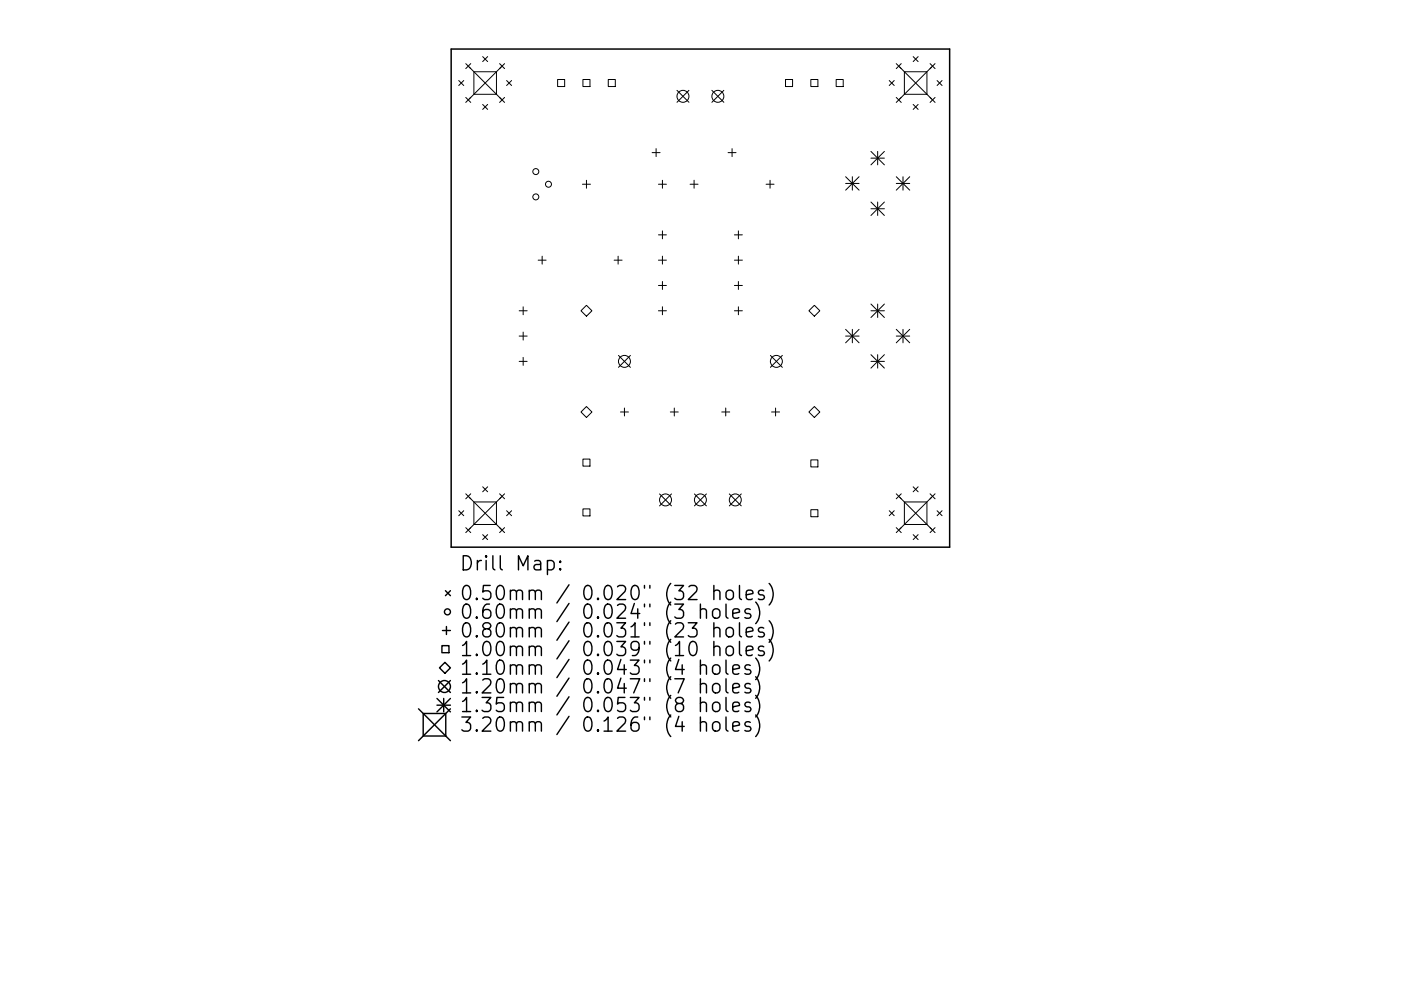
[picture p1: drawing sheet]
<svg xmlns="http://www.w3.org/2000/svg" width="297mm" height="210mm" viewBox="0 0 297 210" stroke-linecap="round" stroke-linejoin="round" font-family="sans-serif">
<path d="M95.7 10.4h105.6v105.7h-105.6z" fill="none" stroke="#000" stroke-width=".32"/>
<g fill="none" stroke="#000" stroke-width=".21">
<path d="M97.3 17.1l1 1M98.3 17.1l-1 1M98.7 13.5l8.3 8.2M99.8 13.5l-1.1 1.1M100.5 15.2h4.8v4.8h-4.8zM102.3 12l1.1 1.1M103.4 12l-1.1 1.1M105.9 13.5l1.1 1.1M107 13.5l-8.3 8.2M107.4 17.1l1.1 1M108.5 17.1l-1.1 1M118.2 16.9h1.5v1.5h-1.5z"/>
<path d="M123.6 16.9h1.5v1.5h-1.5zM129 16.9h1.5v1.5h-1.5zM143.5 19.2l2.6 2.5M146.1 19.2l-2.6 2.5M150.9 19.2l2.6 2.5M153.5 19.2l-2.6 2.5M166.5 16.9h1.5v1.5h-1.5zM171.9 16.9h1.5v1.5h-1.5zM177.3 16.9h1.5v1.5h-1.5zM188.5 17.1l1.1 1M189.6 17.1l-1.1 1M190 13.5l8.3 8.2"/>
<path d="M191.1 13.5l-1.1 1.1M191.7 15.2h4.8v4.8h-4.8zM193.6 12l1.1 1.1M194.7 12l-1.1 1.1M197.2 13.5l1.1 1.1M198.3 13.5l-8.3 8.2M198.7 17.1l1 1M199.7 17.1l-1 1M98.7 20.7l1.1 1M102.3 22.2l1.1 1M103.4 22.2l-1.1 1M107 20.7l-1.1 1"/>
<path d="M123.5 39.1h1.7M124.3 38.2v1.7M138.3 32.4h1.7M139.1 31.5v1.7M139.6 39.1h1.7M140.4 38.2v1.7M146.3 39.1h1.7M147.2 38.2v1.7M154.4 32.4h1.7M155.2 31.5v1.7M162.4 39.1h1.7M163.3 38.2v1.7"/>
<path d="M179.3 37.5l2.8 2.8M179.3 38.9h2.8M180.7 37.5v2.8M182.1 37.5l-2.8 2.8M184.7 32.1l2.8 2.9M184.7 33.6h2.8M186.1 32.1v2.9M187.5 32.1l-2.8 2.9M190 20.7l1.1 1M190 38.9h2.9M190 37.5l2.9 2.8M191.5 37.5v2.8"/>
<path d="M192.9 37.5l-2.9 2.8M193.6 22.2l1.1 1M194.7 22.2l-1.1 1M198.3 20.7l-1.1 1M114.1 55.2h1.7M114.9 54.4v1.6M130.2 55.2h1.7M131.1 54.4v1.6M139.6 55.2h1.7M139.6 49.8h1.7M140.4 49v1.7M140.4 54.4v1.6"/>
<path d="M140.4 59.7v1.7M155.7 55.2h1.7M155.7 49.8h1.7M156.6 49v1.7M156.6 54.4v1.6M156.6 59.7v1.7M184.7 42.9l2.8 2.8M184.7 44.3h2.8M186.1 42.9v2.8M187.5 42.9l-2.8 2.8M110.1 65.9h1.7M110.1 71.3h1.7"/>
<path d="M110.1 76.7h1.7M110.9 65.1v1.7M110.9 70.5v1.6M110.9 75.8v1.7M123.2 65.9l1.1-1.1 1.2 1.1-1.2 1.2zM131.1 75.4l2.6 2.5M133.7 75.4l-2.6 2.5M139.6 65.9h1.7M139.6 60.6h1.7M140.4 65.1v1.7M155.7 65.9h1.7M155.7 60.6h1.7"/>
<path d="M156.6 65.1v1.7M163.3 75.4l2.6 2.5M165.9 75.4l-2.6 2.5M172.7 64.8l1.1 1.1-1.1 1.2-1.2-1.2zM179.3 71.3h2.8M179.3 69.9l2.8 2.8M180.7 69.9v2.8M182.1 69.9l-2.8 2.8M184.7 65.9h2.8M184.7 76.7h2.8M184.7 75.2l2.8 2.9M184.7 64.5l2.8 2.9"/>
<path d="M186.1 64.5v2.9M186.1 75.2v2.9M187.5 64.5l-2.8 2.9M187.5 75.2l-2.8 2.9M190 71.3h2.9M190 69.9l2.9 2.8M191.5 69.9v2.8M192.9 69.9l-2.9 2.8M123.2 87.4l1.1-1.2 1.2 1.2-1.2 1.2zM123.6 97.4h1.5v1.5h-1.5zM131.5 87.4h1.7M132.4 86.6v1.7"/>
<path d="M142.1 87.4h1.7M143 86.6v1.7M153 87.4h1.7M153.9 86.6v1.7M163.6 87.4h1.7M164.4 86.6v1.7M171.9 97.6h1.5v1.5h-1.5zM172.7 86.2l1.1 1.2-1.1 1.2-1.2-1.2zM97.3 108.4l1 1M98.3 108.4l-1 1M98.7 104.8l8.3 8.2M98.7 111.9l1.1 1.1"/>
<path d="M99.8 104.8l-1.1 1M100.5 106.5h4.8v4.8h-4.8zM102.3 113.4l1.1 1.1M102.3 103.3l1.1 1M103.4 103.3l-1.1 1M103.4 113.4l-1.1 1.1M105.9 104.8l1.1 1M107 104.8l-8.3 8.2M107 111.9l-1.1 1.1M107.4 108.4l1.1 1M108.5 108.4l-1.1 1M123.6 108h1.5v1.5h-1.5z"/>
<path d="M139.8 104.8l2.6 2.5M142.4 104.8l-2.6 2.5M147.2 104.8l2.6 2.5M149.8 104.8l-2.6 2.5M154.6 104.8l2.6 2.5M157.2 104.8l-2.6 2.5M171.9 108.1h1.5v1.5h-1.5zM188.5 108.4l1.1 1M189.6 108.4l-1.1 1M190 104.8l7.5 7.5M190 111.9l1.1 1.1M191.1 104.8l-1.1 1"/>
<path d="M191.7 106.5h4.8v4.8h-4.8zM193.6 113.4l1.1 1.1M193.6 103.3l1.1 1M194.7 103.3l-1.1 1M194.7 113.4l-1.1 1.1M197.2 104.8l1.1 1M197.2 111.9l1.1 1.1M198.3 104.8l-8.3 8.2M198.3 111.9l-1.1 1.1M198.7 108.4l1 1M199.7 108.4l-1 1"/>
<circle cx="113.6" cy="36.4" r=".63"/>
<circle cx="116.3" cy="39.1" r=".63"/>
<circle cx="144.8" cy="20.4" r="1.27"/>
<circle cx="152.2" cy="20.4" r="1.27"/>
<circle cx="113.6" cy="41.8" r=".63"/>
<circle cx="132.4" cy="76.7" r="1.27"/>
<circle cx="164.6" cy="76.7" r="1.27"/>
<circle cx="141.1" cy="106.1" r="1.27"/>
<circle cx="148.5" cy="106.1" r="1.27"/>
<circle cx="155.9" cy="106.1" r="1.27"/>
</g>
<g fill="none" stroke="#000" stroke-width=".3">
<path d="M98.2 117.9a1.58 1.58 0 0 1 1.7 1 1.58 1.58 0 0 1-.5 1.9l-1.2 .1zM101.2 118.9v2M102.1 118.9a.77 .77 0 0 0-.9 .6M103.1 117.9l-.2 .2 .2 .1 .1-.1-.1-.2v.3M103.1 118.9v2M104.5 117.9v2.6l.4 .4M106.1 117.9v2.6l.4 .4M113.4 119.1l.2-.2 .9 .2 .1 .2v1.6M114.6 119.6l-1 .2a.59 .59 0 0 0-.4 .5 .59 .59 0 0 0 .4 .6l1-.1M116.1 119.1l.8-.2 .6 .6v.8l-.3 .5-.3 .1-.8-.1M116.1 118.9v3M118.8 119.1l.1 .1-.1 .1-.2-.1 .2-.1v.2"/>
<path d="M93.7 137h1.5v1.5h-1.5zM93.8 133.8h1.7M94.4 125.3l1.1 1.1M94.7 132.9v1.7M95.5 125.3l-1.1 1.1M98.1 136.9l.8-.8v3M98.1 139.1h1.7M98.4 124.5a.72 .72 0 0 1 .7-.3 .72 .72 0 0 1 .5 .6 1.76 1.76 0 0 1-.5 2.4 .77 .77 0 0 1-.9-.6 2.56 2.56 0 0 1 .2-2.1zM98.4 132.4a.72 .72 0 0 1 .7-.3 .72 .72 0 0 1 .5 .6 1.76 1.76 0 0 1-.5 2.4 .77 .77 0 0 1-.9-.5 2.56 2.56 0 0 1 .2-2.2zM98.5 128.3a.71 .71 0 0 1 1.1 .4 1.76 1.76 0 0 1-.5 2.5 .77 .77 0 0 1-.9-.6 2.34 2.34 0 0 1 .3-2.3zM101.1 126.9l.1 .2-.1 .1-.2-.1 .2-.2v.3M101.1 130.9l.1 .1-.1 .2-.2-.2 .2-.1v.3"/>
<path d="M101.1 134.8l.1 .2-.1 .1-.2-.1 .2-.2v.3M101.1 138.8l.1 .1-.1 .2-.2-.2 .2-.1v.3M102.8 136.2a.71 .71 0 0 1 1.1 .5 1.76 1.76 0 0 1-.5 2.4 .77 .77 0 0 1-.9-.6 2.34 2.34 0 0 1 .3-2.3zM102.9 133.4l-.3-.1a.62 .62 0 0 1-.2-.7 .62 .62 0 0 1 .5-.5l.9 .2a.62 .62 0 0 1 .3 .6 .62 .62 0 0 1-.6 .5h-.6l-.5 .6 .1 .8 .4 .3 .9-.1 .3-.4v-.6l-.6-.6M103.8 128.2a1.19 1.19 0 0 0-1.4 1.3v1.1l.2 .4 .9 .2 .4-.3 .2-1-.3-.4-.9-.2-.5 .6M103.9 124.2h-1.4l-.1 1.4 .4-.2 1 .1 .3 .4-.2 1-.4 .3h-.7l-.4-.3M105.5 124.5a.72 .72 0 0 1 .7-.3 .72 .72 0 0 1 .6 .6 1.76 1.76 0 0 1-.6 2.4 .77 .77 0 0 1-.8-.6 2.56 2.56 0 0 1 .1-2.1zM105.5 132.4a.72 .72 0 0 1 .7-.3 .72 .72 0 0 1 .6 .6 1.76 1.76 0 0 1-.6 2.4 .77 .77 0 0 1-.8-.5 2.56 2.56 0 0 1 .1-2.2zM105.6 128.3a.71 .71 0 0 1 1.2 .4 1.76 1.76 0 0 1-.6 2.5 .77 .77 0 0 1-.8-.6 2.34 2.34 0 0 1 .2-2.3zM105.6 136.2a.71 .71 0 0 1 1.2 .5 1.76 1.76 0 0 1-.6 2.4 .77 .77 0 0 1-.8-.6 2.34 2.34 0 0 1 .2-2.3zM108.2 125.5a.74 .74 0 0 1 1.3 .1v1.6M108.2 129.5a.75 .75 0 0 1 1.3 .1v1.6"/>
<path d="M108.2 133.4a.74 .74 0 0 1 1.3 .2v1.5M108.2 137.4a.75 .75 0 0 1 1.3 .1v1.6M108.2 125.2v2M108.2 129.2v2M108.2 133.1v2M108.2 137.1v2M109.5 125.6l.4-.4 .7 .2 .2 .2v1.6M109.5 129.6l.4-.4 .7 .1 .2 .3v1.6M109.5 133.6l.4-.5 .7 .2 .2 .3v1.5M109.5 137.5l.4-.4 .7 .1 .2 .3v1.6M109.9 120.9v-3l1 2.2 1-2.2v3M112.2 125.5a.74 .74 0 0 1 1.3 .1v1.6"/>
<path d="M112.2 129.5a.75 .75 0 0 1 1.3 .1v1.6M112.2 133.4a.74 .74 0 0 1 1.3 .2v1.5M112.2 137.4a.75 .75 0 0 1 1.3 .1v1.6M112.2 125.2v2M112.2 129.2v2M112.2 133.1v2M112.2 137.1v2M113.5 125.6l.4-.4 .7 .2 .2 .2v1.6M113.5 129.6l.4-.4 .7 .1 .2 .3v1.6M113.5 133.6l.4-.5 .7 .2 .2 .3v1.5M113.5 137.5l.4-.4 .7 .1 .2 .3v1.6M118.8 120.6l.1 .2-.1 .1-.2-.1 .2-.2v.3"/>
<path d="M120.6 124.1l-2.5 3.8M120.6 128l-2.5 3.9M120.6 132l-2.5 3.8M120.6 135.9l-2.5 3.9M120.6 139.9l-2.5 3.9M124.2 124.4a.71 .71 0 0 1 1.2 .4 1.76 1.76 0 0 1-.6 2.4 .77 .77 0 0 1-.9-.6 2.34 2.34 0 0 1 .3-2.2zM124.2 128.3a.71 .71 0 0 1 1.2 .4 1.76 1.76 0 0 1-.6 2.5 .77 .77 0 0 1-.9-.6 2.34 2.34 0 0 1 .3-2.3zM124.2 132.3a.71 .71 0 0 1 1.2 .4 1.76 1.76 0 0 1-.6 2.4 .77 .77 0 0 1-.9-.5 2.34 2.34 0 0 1 .3-2.3zM124.2 136.2a.71 .71 0 0 1 1.2 .5 1.76 1.76 0 0 1-.6 2.4 .77 .77 0 0 1-.9-.6 2.34 2.34 0 0 1 .3-2.3zM126.8 126.9l.1 .2-.1 .1-.2-.1 .2-.2v.3M126.8 130.9l.1 .1-.1 .2-.2-.2 .2-.1v.3M126.8 134.8l.1 .2-.1 .1-.2-.1 .2-.2v.3"/>
<path d="M126.8 138.8l.1 .1-.1 .2-.2-.2 .2-.1v.3M128.4 124.5a.72 .72 0 0 1 .7-.3 .72 .72 0 0 1 .5 .6 1.76 1.76 0 0 1-.5 2.4 .77 .77 0 0 1-.9-.6 2.56 2.56 0 0 1 .2-2.1zM128.4 132.4a.72 .72 0 0 1 .7-.3 .72 .72 0 0 1 .5 .6 1.76 1.76 0 0 1-.5 2.4 .77 .77 0 0 1-.9-.5 2.56 2.56 0 0 1 .2-2.2zM128.5 128.3a.71 .71 0 0 1 1.1 .4 1.76 1.76 0 0 1-.5 2.5 .77 .77 0 0 1-.9-.6 2.34 2.34 0 0 1 .3-2.3zM128.5 136.2a.71 .71 0 0 1 1.1 .5 1.76 1.76 0 0 1-.5 2.4 .77 .77 0 0 1-.9-.6 2.34 2.34 0 0 1 .3-2.3zM130.8 132.1h1.8l-1 1.2a.81 .81 0 0 1 1 .5v.8l-.2 .4-.3 .1h-.9l-.4-.3M130.8 136.1h1.8l-1 1.1a.81 .81 0 0 1 1 .6v.7l-.2 .4-.3 .2h-.9l-.4-.3M130.9 124.5l.5-.3h.7a.81 .81 0 0 1 .4 1.3l-1.7 1.7h1.8M130.9 128.5l.5-.3h.7a.81 .81 0 0 1 .4 1.3l-1.7 1.7h1.8M131.6 139.9l-.7 2.1h1.9M133.8 133l.8-.9v3M133.8 135.1h1.7"/>
<path d="M134.1 124.5a.72 .72 0 0 1 .7-.3 .72 .72 0 0 1 .6 .6 1.76 1.76 0 0 1-.6 2.4 .77 .77 0 0 1-.9-.6 2.56 2.56 0 0 1 .2-2.1zM134.5 128l-.7 2.2h1.8M135.2 129.2v2M135.5 137.4l-.6 .5-.8-.1-.3-.4v-.7l.3-.5 .8-.1 .5 .3a1.98 1.98 0 0 1-.8 2.7h-.5M136.6 124.2v.6M136.6 128.2v.5M136.6 132.1v.6M136.6 136.1v.6M137.8 124.2v.6M137.8 128.2v.5M137.8 132.1v.6M137.8 136.1v.6"/>
<path d="M142.2 123.8a3.4 3.4 0 0 0 0 4.6M142.2 127.7a3.4 3.4 0 0 0 0 4.6M142.2 131.7a3.4 3.4 0 0 0 0 4.6M142.2 135.7a3.4 3.4 0 0 0 0 4.5M142.2 139.6a3.4 3.4 0 0 0 0 4.6M143.1 124.2h1.8l-1 1.2a.81 .81 0 0 1 1 .5v.7l-.3 .5-.2 .1h-.9l-.4-.3M143.1 128.2h1.8l-1 1.1a.81 .81 0 0 1 1 .6v.7l-.3 .4-.2 .2h-.9l-.4-.3M143.2 132.4l.4-.3h.8a.81 .81 0 0 1 .4 1.3l-1.7 1.7h1.8M143.2 136.9l.9-.8v3M143.2 139.1h1.7M143.9 139.9l-.7 2.1h1.9M145.9 132.1h1.9l-1 1.2a.81 .81 0 0 1 1 .5v.8l-.3 .4-.3 .1h-.8l-.5-.3"/>
<path d="M146.1 124.5l.4-.3h.7a.81 .81 0 0 1 .4 1.3l-1.7 1.7h1.9M146.4 136.4a.72 .72 0 0 1 .7-.3 .72 .72 0 0 1 .5 .6 1.76 1.76 0 0 1-.5 2.4 .77 .77 0 0 1-.9-.6 2.56 2.56 0 0 1 .2-2.1zM148.5 129.5a.74 .74 0 0 1 1.3 .1v1.6M148.5 128.2v3M151.4 125.5a.74 .74 0 0 1 1.2 .1v1.6M151.4 129.3a.81 .81 0 0 1 1.2 .4v.9a.81 .81 0 0 1-.7 .6 .81 .81 0 0 1-.8-.6v-.9zM151.4 133.4a.74 .74 0 0 1 1.2 .2v1.5M151.4 137.4a.74 .74 0 0 1 1.2 .1v1.6M151.4 124.2v3M151.4 132.1v3M151.4 136.1v3M153.9 128.2v2.5l.5 .5"/>
<path d="M154.1 125.5a.81 .81 0 0 1 .8-.3 .81 .81 0 0 1 .6 .6v.8a.81 .81 0 0 1-.8 .6 .81 .81 0 0 1-.8-.6v-.8zM154.1 133.4a.81 .81 0 0 1 .8-.3 .81 .81 0 0 1 .6 .6v.9a.81 .81 0 0 1-.8 .6 .81 .81 0 0 1-.8-.6v-.9zM154.2 137.2a.81 .81 0 0 1 1.3 .5v.8a.81 .81 0 0 1-.8 .6 .81 .81 0 0 1-.8-.6v-.8zM155.4 130.2l1.4-.3-.2-.6-.8-.1-.4 .4v1.1l.1 .3 .3 .2 .8-.2M156.8 124.2v2.6l.4 .4M156.8 132.1v2.6l.4 .4M156.8 136.1v2.6l.4 .4M158.2 126.2l1.4-.3-.1-.5-.9-.2-.4 .4v1.2l.2 .3 .2 .1 .9-.1M158.2 134.1l1.4-.3-.1-.5-.9-.2-.4 .5v1.1l.2 .3 .2 .1 .9-.1M158.2 138.1l1.4-.3-.1-.6-.9-.1-.4 .4v1.2l.2 .2 .2 .2 .9-.2M159.1 129.3l-.7-.1-.5 .4 .2 .4 1 .3 .1 .3-.1 .4-.3 .2-.9-.2M160.2 127.7a3.4 3.4 0 0 1 0 4.6"/>
<path d="M160.2 139.6a3.4 3.4 0 0 1 0 4.6M161.9 125.4l-.7-.2-.4 .4 .1 .5 1 .3 .2 .2-.2 .5-.3 .1-.8-.1M161.9 133.3l-.7-.2-.4 .5 .1 .4 1 .3 .2 .3-.2 .4-.3 .1-.8-.1M161.9 137.2l-.7-.1-.4 .4 .1 .4 1 .3 .2 .3-.2 .4-.3 .2-.8-.2M163.1 123.8a3.4 3.4 0 0 1 0 4.6M163.1 131.7a3.4 3.4 0 0 1 0 4.6M163.1 135.7a3.4 3.4 0 0 1 0 4.5M88.7 150.4l6.8 6.7M89.7 151.4h4.8v4.8h-4.8zM92.6 148.2l2.9 2.8M92.6 149.6h2.9M93 144.4l2.5 2.5"/>
<path d="M94.1 148.2v2.8M94.3 140.5l1.2 1.2-1.2 1.2-1.1-1.2zM95.5 144.4l-2.5 2.5M95.5 148.2l-2.9 2.8M95.5 150.4l-6.8 6.7M97.9 152.1h1.9l-1 1.2a.81 .81 0 0 1 1 .5v.8l-.3 .4-.3 .1h-.8l-.5-.3M98.1 140.9l.8-.9v3M98.1 144.9l.8-.9v3M98.1 148.8l.8-.8v3M98.1 143h1.7M98.1 147h1.7M98.1 151h1.7"/>
<path d="M101.1 142.8l.1 .1-.1 .1-.2-.1 .2-.1v.2M101.1 146.7l.1 .2-.1 .1-.2-.1 .2-.2v.3M101.1 150.7l.1 .1-.1 .2-.2-.2 .2-.1v.3M101.1 154.8l.1 .2-.1 .1-.2-.1 .2-.2v.3M102.2 148h1.9l-1 1.1a.81 .81 0 0 1 1 .6v.7l-.3 .4-.3 .2h-.9l-.4-.3M102.4 140.9l.8-.9v3M102.4 144.3l.4-.3h.7a.81 .81 0 0 1 .4 1.3l-1.7 1.7h1.9M102.4 152.4l.4-.3h.7a.81 .81 0 0 1 .4 1.3l-1.7 1.7h1.9M102.4 143h1.7M105.5 140.3a.72 .72 0 0 1 .7-.2 .72 .72 0 0 1 .6 .5 1.76 1.76 0 0 1-.6 2.4 .77 .77 0 0 1-.8-.5 2.56 2.56 0 0 1 .1-2.2zM105.5 152.4a.72 .72 0 0 1 .7-.3 .72 .72 0 0 1 .6 .6 1.76 1.76 0 0 1-.6 2.4 .77 .77 0 0 1-.8-.5 2.56 2.56 0 0 1 .1-2.2zM105.6 144.2a.71 .71 0 0 1 1.2 .4 1.76 1.76 0 0 1-.6 2.4 .77 .77 0 0 1-.8-.6 2.34 2.34 0 0 1 .2-2.2z"/>
<path d="M106.8 148h-1.4l-.2 1.4 .4-.3 1 .2 .3 .4-.1 1-.4 .3h-.8l-.4-.3M108.2 141.3a.74 .74 0 0 1 1.3 .2v1.5M108.2 145.3a.75 .75 0 0 1 1.3 .1v1.6M108.2 149.3a.75 .75 0 0 1 1.3 .1v1.6M108.2 153.4a.75 .75 0 0 1 1.3 .2v1.5M108.2 141v2M108.2 145v2M108.2 149v2M108.2 153.1v2M109.5 141.5l.4-.5 .7 .2 .2 .3v1.5M109.5 145.4l.4-.4 .7 .2 .2 .2v1.6M109.5 149.4l.4-.4 .7 .1 .2 .3v1.6"/>
<path d="M109.5 153.6l.4-.5 .7 .2 .2 .3v1.5M112.2 141.3a.74 .74 0 0 1 1.3 .2v1.5M112.2 145.3a.75 .75 0 0 1 1.3 .1v1.6M112.2 149.3a.75 .75 0 0 1 1.3 .1v1.6M112.2 153.4a.75 .75 0 0 1 1.3 .2v1.5M112.2 141v2M112.2 145v2M112.2 149v2M112.2 153.1v2M113.5 141.5l.4-.5 .7 .2 .2 .3v1.5M113.5 145.4l.4-.4 .7 .2 .2 .2v1.6M113.5 149.4l.4-.4 .7 .1 .2 .3v1.6"/>
<path d="M113.5 153.6l.4-.5 .7 .2 .2 .3v1.5M120.6 143.9l-2.5 3.8M120.6 147.8l-2.5 3.9M120.6 152l-2.5 3.8M124.1 148.3a.72 .72 0 0 1 .7-.3 .72 .72 0 0 1 .6 .5 1.76 1.76 0 0 1-.6 2.5 .77 .77 0 0 1-.9-.6 2.56 2.56 0 0 1 .2-2.1zM124.2 140.2a.71 .71 0 0 1 1.2 .4 1.76 1.76 0 0 1-.6 2.4 .77 .77 0 0 1-.9-.5 2.34 2.34 0 0 1 .3-2.3zM124.2 144.2a.71 .71 0 0 1 1.2 .4 1.76 1.76 0 0 1-.6 2.4 .77 .77 0 0 1-.9-.6 2.34 2.34 0 0 1 .3-2.2zM124.2 152.3a.71 .71 0 0 1 1.2 .4 1.76 1.76 0 0 1-.6 2.4 .77 .77 0 0 1-.9-.5 2.34 2.34 0 0 1 .3-2.3zM126.8 142.8l.1 .1-.1 .1-.2-.1 .2-.1v.2M126.8 146.7l.1 .2-.1 .1-.2-.1 .2-.2v.3M126.8 150.7l.1 .1-.1 .2-.2-.2 .2-.1v.3M126.8 154.8l.1 .2-.1 .1-.2-.1 .2-.2v.3"/>
<path d="M128.1 153l.8-.9v3M128.1 155.1h1.7M128.4 140.3a.72 .72 0 0 1 .7-.2 .72 .72 0 0 1 .5 .5 1.76 1.76 0 0 1-.5 2.4 .77 .77 0 0 1-.9-.5 2.56 2.56 0 0 1 .2-2.2zM128.4 148.3a.72 .72 0 0 1 .7-.3 .72 .72 0 0 1 .5 .5 1.76 1.76 0 0 1-.5 2.5 .77 .77 0 0 1-.9-.6 2.56 2.56 0 0 1 .2-2.1zM128.5 144.2a.71 .71 0 0 1 1.1 .4 1.76 1.76 0 0 1-.5 2.4 .77 .77 0 0 1-.9-.6 2.34 2.34 0 0 1 .3-2.2zM130.9 152.4l.5-.3h.7a.81 .81 0 0 1 .4 1.3l-1.7 1.7h1.8M131.6 143.9l-.7 2.1h1.9M132.4 141v2M132.4 145v2M132.5 148h-1.4l-.2 1.4 .5-.3 1 .2 .2 .4-.1 1-.4 .3h-.7l-.5-.3M133.6 140h1.9l-1 1.2a.81 .81 0 0 1 1 .6v.7l-.3 .4-.3 .1h-.8l-.5-.2M133.6 144h2l-1.2 3"/>
<path d="M133.6 148h1.9l-1 1.1a.81 .81 0 0 1 1 .6v.7l-.3 .4-.3 .2h-.8l-.5-.3M135.2 152.1a1.19 1.19 0 0 0-1.4 1.3v1.2l.3 .4 .8 .1 .5-.3 .1-1-.3-.4-.8-.1-.6 .5M136.6 140v.6M136.6 144v.6M136.6 148v.5M136.6 152.1v.6M137.8 140v.6M137.8 144v.6M137.8 148v.5M137.8 152.1v.6M142.2 143.6a3.4 3.4 0 0 0 0 4.6M142.2 147.5a3.4 3.4 0 0 0 0 4.6"/>
<path d="M142.2 151.7a3.4 3.4 0 0 0 0 4.6M143.1 144h2l-1.3 3M143.8 149.3l-.3-.2a.62 .62 0 0 1-.3-.7 .62 .62 0 0 1 .6-.4l.8 .1a.62 .62 0 0 1 .3 .7 .62 .62 0 0 1-.5 .5h-.6l-.6 .5 .2 .9 .4 .3h.6l.5-.6v-.6l-.5-.5M143.9 152l-.7 2.1h1.9M144.6 141v2M144.6 153.1v2M148.5 141.3a.74 .74 0 0 1 1.3 .2v1.5M148.5 145.3a.74 .74 0 0 1 1.3 .1v1.6M148.5 149.3a.74 .74 0 0 1 1.3 .1v1.6M148.5 153.4a.74 .74 0 0 1 1.3 .2v1.5M148.5 140v3M148.5 144v3"/>
<path d="M148.5 148v3M148.5 152.1v3M151.2 141.3a.81 .81 0 0 1 .8-.3 .81 .81 0 0 1 .6 .6v.9a.81 .81 0 0 1-.7 .6 .81 .81 0 0 1-.8-.6v-.9zM151.2 149.3a.81 .81 0 0 1 .8-.3 .81 .81 0 0 1 .6 .5v.9a.81 .81 0 0 1-.7 .6 .81 .81 0 0 1-.8-.6v-.9zM151.2 153.4a.81 .81 0 0 1 .8-.3 .81 .81 0 0 1 .6 .6v.9a.81 .81 0 0 1-.7 .6 .81 .81 0 0 1-.8-.6v-.9zM151.4 145.2a.81 .81 0 0 1 1.2 .4v.8a.81 .81 0 0 1-.7 .6 .81 .81 0 0 1-.8-.6v-.8zM153.9 140v2.6l.5 .4M153.9 144v2.6l.5 .4M153.9 148v2.5l.5 .5M153.9 152.1v2.6l.5 .4M155.4 142l1.4-.2-.2-.6-.8-.2-.4 .5v1.1l.1 .3 .3 .1 .8-.1M155.4 146l1.4-.3-.2-.5-.8-.2-.4 .4v1.2l.1 .3 .3 .1 .8-.1"/>
<path d="M155.4 150l1.4-.3-.2-.6-.8-.1-.4 .4v1.1l.1 .3 .3 .2 .8-.2M155.4 154.1l1.4-.3-.2-.5-.8-.2-.4 .5v1.1l.1 .3 .3 .1 .8-.1M159.1 141.2l-.7-.2-.5 .5 .2 .4 1 .3 .1 .3-.1 .4-.3 .1-.9-.1M159.1 145.2l-.7-.2-.5 .4 .2 .5 1 .3 .1 .2-.1 .5-.3 .1-.9-.1M159.1 149.1l-.7-.1-.5 .4 .2 .4 1 .3 .1 .3-.1 .4-.3 .2-.9-.2M159.1 153.3l-.7-.2-.5 .5 .2 .4 1 .3 .1 .3-.1 .4-.3 .1-.9-.1M160.2 143.6a3.4 3.4 0 0 1 0 4.6M160.2 147.5a3.4 3.4 0 0 1 0 4.6M160.2 151.7a3.4 3.4 0 0 1 0 4.6"/>
<circle cx="94.9" cy="129.8" r=".63"/>
<circle cx="94.2" cy="145.7" r="1.27"/>
</g>
</svg>
